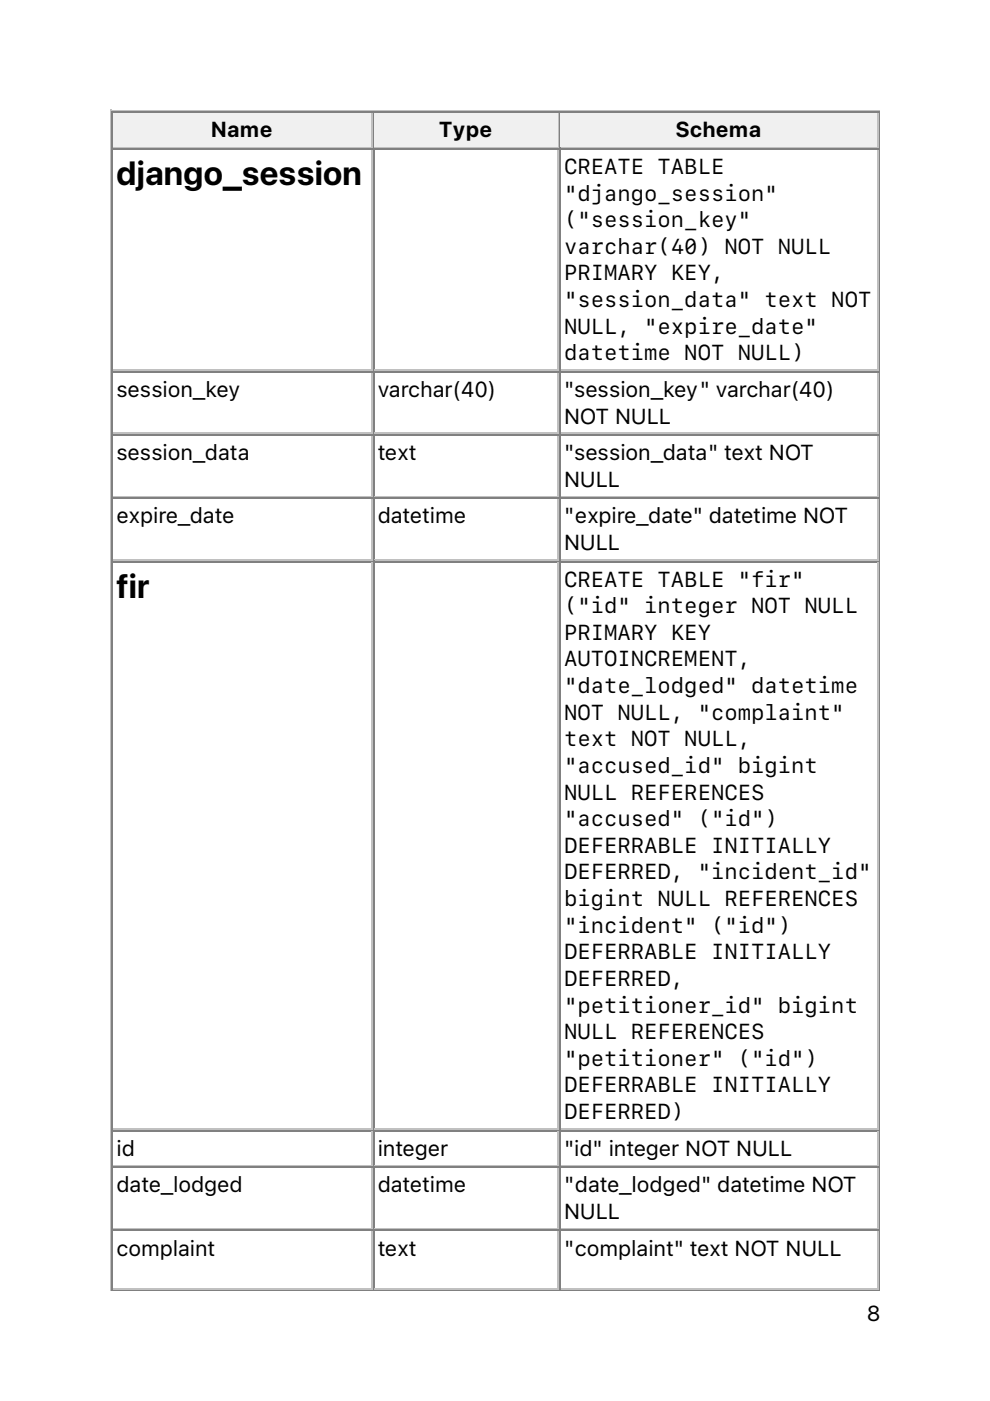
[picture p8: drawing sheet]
<svg xmlns="http://www.w3.org/2000/svg" width="210mm" height="297mm" viewBox="0 0 210 297" stroke-linecap="round" stroke-linejoin="round" font-family="sans-serif">
<defs><g id="words">
<g font-size="7.1">
<text x="24.7" y="39.3">django_session</text>
<text x="24.7" y="126.8">fir</text>
</g>
<g font-size="4.6">
<text x="44.8" y="29.1">Name</text>
<text x="93.1" y="29.1">Type</text>
<text x="143.3" y="29.1">Schema</text>
<text x="119.6" y="36.9">CREATE TABLE</text>
<text x="119.6" y="42.5">&quot;django_session&quot;</text>
<text x="119.6" y="48.2">(&quot;session_key&quot;</text>
<text x="119.6" y="53.8">varchar(40) NOT NULL</text>
<text x="119.6" y="59.5">PRIMARY KEY,</text>
<text x="119.6" y="65.1">&quot;session_data&quot; text NOT</text>
<text x="119.6" y="70.8">NULL, &quot;expire_date&quot;</text>
<text x="119.6" y="76.4">datetime NOT NULL)</text>
<text x="24.7" y="84.2">session_key</text>
<text x="80.1" y="84.2">varchar(40)</text>
<text x="119.6" y="84.2">&quot;session_key&quot; varchar(40)</text>
<text x="119.6" y="89.8">NOT NULL</text>
<text x="24.7" y="97.6">session_data</text>
<text x="80.1" y="97.6">text</text>
<text x="119.6" y="97.6">&quot;session_data&quot; text NOT</text>
<text x="119.6" y="103.2">NULL</text>
<text x="24.7" y="111">expire_date</text>
<text x="80.1" y="111">datetime</text>
<text x="119.6" y="111">&quot;expire_date&quot; datetime NOT</text>
<text x="119.6" y="116.6">NULL</text>
<text x="119.6" y="124.4">CREATE TABLE &quot;fir&quot;</text>
<text x="119.6" y="130">(&quot;id&quot; integer NOT NULL</text>
<text x="119.6" y="135.7">PRIMARY KEY</text>
<text x="119.6" y="141.3">AUTOINCREMENT,</text>
<text x="119.6" y="147">&quot;date_lodged&quot; datetime</text>
<text x="119.6" y="152.6">NOT NULL, &quot;complaint&quot;</text>
<text x="119.6" y="158.2">text NOT NULL,</text>
<text x="119.6" y="163.9">&quot;accused_id&quot; bigint</text>
<text x="119.6" y="169.5">NULL REFERENCES</text>
<text x="119.6" y="175.2">&quot;accused&quot; (&quot;id&quot;)</text>
<text x="119.6" y="180.8">DEFERRABLE INITIALLY</text>
<text x="119.6" y="186.5">DEFERRED, &quot;incident_id&quot;</text>
<text x="119.6" y="192.1">bigint NULL REFERENCES</text>
<text x="119.6" y="197.8">&quot;incident&quot; (&quot;id&quot;)</text>
<text x="119.6" y="203.4">DEFERRABLE INITIALLY</text>
<text x="119.6" y="209">DEFERRED,</text>
<text x="119.6" y="214.7">&quot;petitioner_id&quot; bigint</text>
<text x="119.6" y="220.3">NULL REFERENCES</text>
<text x="119.6" y="226">&quot;petitioner&quot; (&quot;id&quot;)</text>
<text x="119.6" y="231.6">DEFERRABLE INITIALLY</text>
<text x="119.6" y="237.3">DEFERRED)</text>
<text x="24.7" y="245">id</text>
<text x="80.1" y="245">integer</text>
<text x="119.6" y="245">&quot;id&quot; integer NOT NULL</text>
<text x="24.7" y="252.8">date_lodged</text>
<text x="80.1" y="252.8">datetime</text>
<text x="119.6" y="252.8">&quot;date_lodged&quot; datetime NOT</text>
<text x="119.6" y="258.4">NULL</text>
<text x="24.7" y="266.2">complaint</text>
<text x="80.1" y="266.2">text</text>
<text x="119.6" y="266.2">&quot;complaint&quot; text NOT NULL</text>
<text x="183.8" y="280.1">8</text>
</g>
</g></defs>
<path d="M23.5 23.3v250.5M23.6 23.5h163M24 31.2h55M78.8 24v7" fill="none" stroke="#c0c0c0" stroke-width=".35"/>
<path d="M23.8 23.6v7.8M24 23.8h55M186.4 23.6v249.8M23.6 273.6h163" fill="none" stroke="#808080" stroke-width=".35"/>
<g fill="#f0f0f0">
<path d="M24 24h54.7v7h-54.7z"/>
<path d="M44.4 24.7h13.8v5.6h-13.8z"/>
</g>
<path d="M79.2 23.6v7.8M79.4 23.8h39.1" fill="none" stroke="#808080" stroke-width=".35"/>
<path d="M79.4 31.2h39.1M118.4 24v7" fill="none" stroke="#c0c0c0" stroke-width=".35"/>
<g fill="#f0f0f0">
<path d="M79.4 24h38.8v7h-38.8z"/>
<path d="M92.8 24.7h12v5.6h-12z"/>
</g>
<path d="M118.7 23.6v7.8M118.9 23.8h67.4" fill="none" stroke="#808080" stroke-width=".35"/>
<path d="M118.9 31.2h67.4M186.1 24v7" fill="none" stroke="#c0c0c0" stroke-width=".35"/>
<g fill="#f0f0f0">
<path d="M118.9 24h67v7h-67z"/>
<path d="M143.2 24.7h18.4v5.6h-18.4z"/>
</g>
<g fill="none" stroke="#808080" stroke-width=".35">
<path d="M23.8 31.4v242M24 31.6h55M79.2 31.4v242M79.4 31.6h39.1M118.7 31.4v242M118.9 31.6h67.4M24 78.8h55M79.4 78.8h39.1M118.9 78.8h67.4M24 92.3h55M79.4 92.3h39.1M118.9 92.3h67.4"/>
<path d="M24 105.7h55M24 119.1h55M79.4 105.7h39.1M79.4 119.1h39.1M118.9 105.7h67.4M118.9 119.1h67.4M24 239.7h55M79.4 239.7h39.1M118.9 239.7h67.4M24 247.5h55M79.4 247.5h39.1M118.9 247.5h67.4"/>
<path d="M24 260.9h55M79.4 260.9h39.1M118.9 260.9h67.4"/>
</g>
<g fill="none" stroke="#c0c0c0" stroke-width=".35">
<path d="M78.8 31.8v46.5M118.4 31.8v46.5M186.1 31.8v46.5M24 78.5h55M78.8 79v12.7M79.4 78.5h39.1M118.4 79v12.7M118.9 78.5h67.4M186.1 79v12.7M24 91.9h55M78.8 92.4v12.7M79.4 91.9h39.1"/>
<path d="M118.4 92.4v12.7M118.9 91.9h67.4M186.1 92.4v12.7M24 105.3h55M24 118.7h55M78.8 105.8v12.7M78.8 119.2v120M79.4 105.3h39.1M79.4 118.7h39.1M118.4 105.8v12.7M118.4 119.2v120M118.9 105.3h67.4"/>
<path d="M118.9 118.7h67.4M186.1 105.8v12.7M186.1 119.2v120M24 239.4h55M78.8 239.9v7M79.4 239.4h39.1M118.4 239.9v7M118.9 239.4h67.4M186.1 239.9v7M24 247.1h55M78.8 247.7v12.6M79.4 247.1h39.1"/>
<path d="M118.4 247.7v12.6M118.9 247.1h67.4M186.1 247.7v12.6M24 260.5h55M24 273.2h55M78.8 261.1v12M79.4 260.5h39.1M79.4 273.2h39.1M118.4 261.1v12M118.9 260.5h67.4M118.9 273.2h67.4M186.1 261.1v12"/>
</g>
<use href="#words"/>
</svg>
